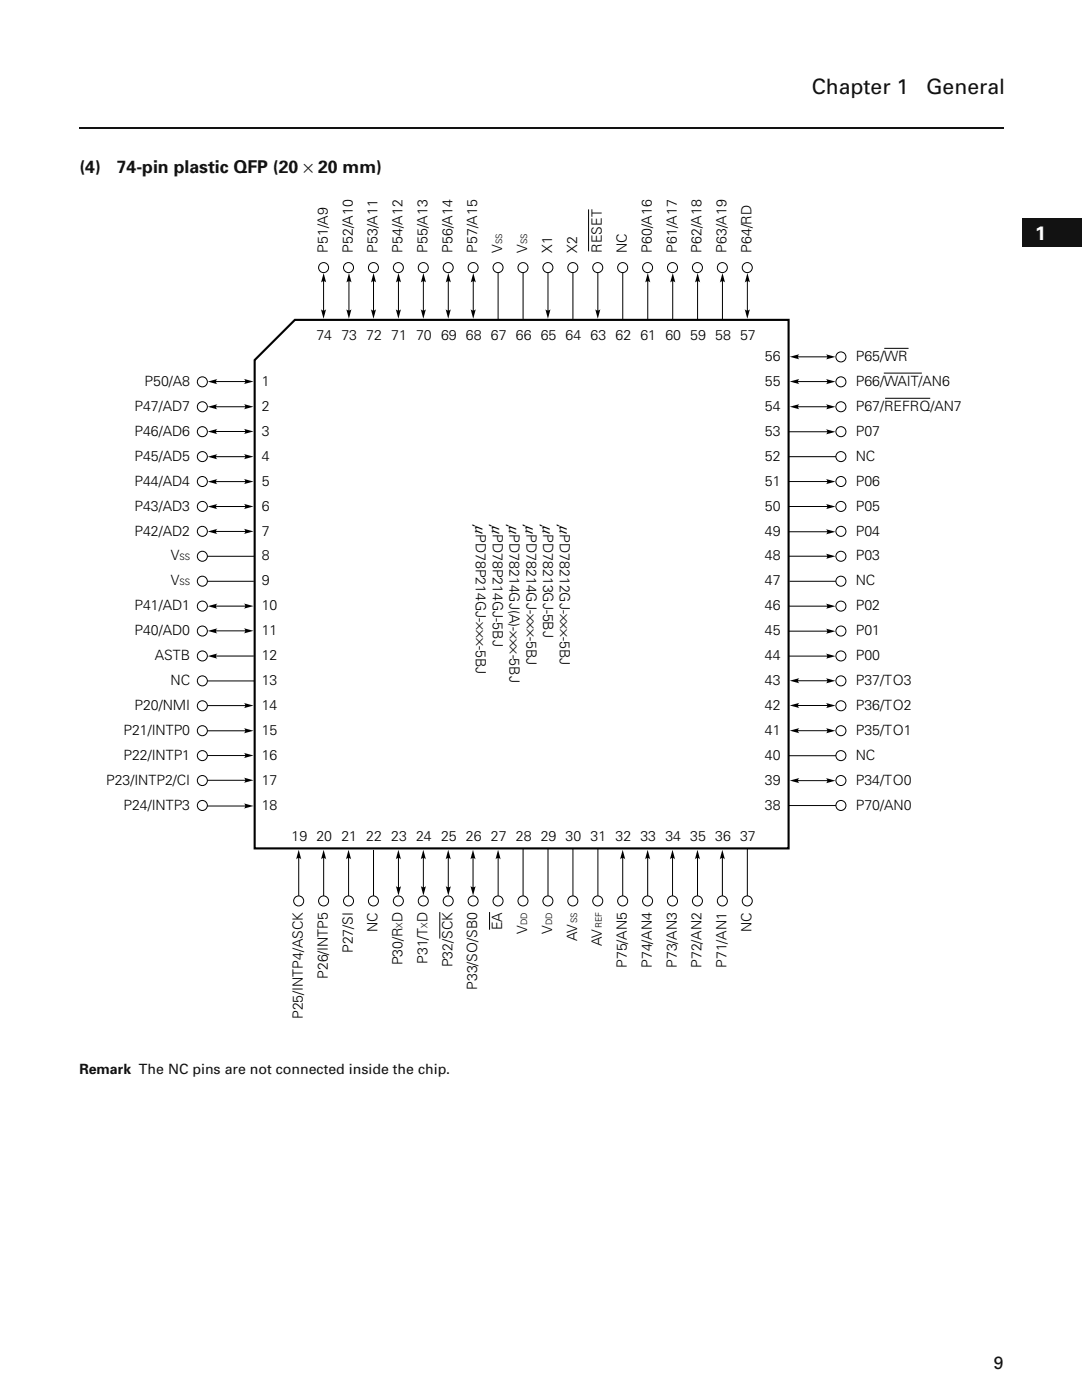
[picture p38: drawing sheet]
<svg xmlns="http://www.w3.org/2000/svg" width="216mm" height="279mm" viewBox="0 0 216 279" stroke-linecap="round" stroke-linejoin="round" font-family="sans-serif">
<defs><g id="words">
<g font-size="4.2" fill="#231f20">
<text x="162" y="18.7">Chapter 1</text>
<text x="184.8" y="18.7">General</text>
</g>
<text font-size="3.9" fill="#fff" x="206.6" y="47.9">1</text>
<g font-size="3.5" fill="#231f20">
<text x="15.8" y="34.5">(4)</text>
<text x="23.3" y="34.5">74-pin plastic QFP (20 × 20 mm)</text>
<text x="198.3" y="273.2">9</text>
</g>
<g font-size="3">
<text x="94.9" y="104.8" transform="rotate(90 94.9 104.8)">µPD78P214GJ-×××-5BJ</text>
<text x="98.2" y="104.8" transform="rotate(90 98.2 104.8)">µPD78P214GJ-5BJ</text>
<text x="101.6" y="104.8" transform="rotate(90 101.6 104.8)">µPD78214GJ(A)-×××-5BJ</text>
<text x="104.9" y="104.8" transform="rotate(90 104.9 104.8)">µPD78214GJ-×××-5BJ</text>
<text x="108.3" y="104.8" transform="rotate(90 108.3 104.8)">µPD78213GJ-5BJ</text>
<text x="111.7" y="104.8" transform="rotate(90 111.7 104.8)">µPD78212GJ-×××-5BJ</text>
</g>
<g font-size="2.8">
<text x="65.4" y="50.5" transform="rotate(-90 65.4 50.5)">P51/A9</text>
<text x="70.4" y="50.5" transform="rotate(-90 70.4 50.5)">P52/A10</text>
<text x="75.4" y="50.5" transform="rotate(-90 75.4 50.5)">P53/A11</text>
<text x="80.3" y="50.5" transform="rotate(-90 80.3 50.5)">P54/A12</text>
<text x="85.3" y="50.5" transform="rotate(-90 85.3 50.5)">P55/A13</text>
<text x="90.3" y="50.5" transform="rotate(-90 90.3 50.5)">P56/A14</text>
<text x="95.2" y="50.5" transform="rotate(-90 95.2 50.5)">P57/A15</text>
<text x="100.2" y="50.5" transform="rotate(-90 100.2 50.5)">V</text>
<text x="105.2" y="50.5" transform="rotate(-90 105.2 50.5)">V</text>
<text x="110.2" y="50.5" transform="rotate(-90 110.2 50.5)">X1</text>
<text x="115.1" y="50.5" transform="rotate(-90 115.1 50.5)">X2</text>
<text x="120.1" y="50.5" transform="rotate(-90 120.1 50.5)">RESET</text>
<text x="125.1" y="50.5" transform="rotate(-90 125.1 50.5)">NC</text>
<text x="130.1" y="50.5" transform="rotate(-90 130.1 50.5)">P60/A16</text>
<text x="135" y="50.5" transform="rotate(-90 135 50.5)">P61/A17</text>
<text x="140" y="50.5" transform="rotate(-90 140 50.5)">P62/A18</text>
<text x="145" y="50.5" transform="rotate(-90 145 50.5)">P63/A19</text>
<text x="149.9" y="50.5" transform="rotate(-90 149.9 50.5)">P64/RD</text>
<text x="63.1" y="67.9">74 73 72 71 70 69 68 67 66 65 64 63 62 61 60 59 58 57</text>
<text x="28.9" y="77">P50/A8</text>
<text x="52.2" y="77">1</text>
<text x="152.6" y="72.1">56</text>
<text x="152.6" y="77">55</text>
<text x="170.8" y="72.1">P65/WR</text>
<text x="170.8" y="77">P66/WAIT/AN6</text>
<text x="26.8" y="82">P47/AD7</text>
<text x="52.2" y="82">2</text>
<text x="152.6" y="82">54</text>
<text x="170.8" y="82">P67/REFRQ/AN7</text>
<text x="26.8" y="87">P46/AD6</text>
<text x="52.2" y="87">3</text>
<text x="152.6" y="87">53</text>
<text x="170.8" y="87">P07</text>
<text x="26.8" y="92">P45/AD5</text>
<text x="52.2" y="92">4</text>
<text x="152.6" y="92">52</text>
<text x="170.8" y="92">NC</text>
<text x="26.8" y="96.9">P44/AD4</text>
<text x="26.8" y="101.9">P43/AD3</text>
<text x="52.2" y="96.9">5</text>
<text x="52.2" y="101.9">6</text>
<text x="152.6" y="96.9">51</text>
<text x="152.6" y="101.9">50</text>
<text x="170.8" y="96.9">P06</text>
<text x="170.8" y="101.9">P05</text>
<text x="26.8" y="106.9">P42/AD2</text>
<text x="52.2" y="106.9">7</text>
<text x="152.6" y="106.9">49</text>
<text x="170.8" y="106.9">P04</text>
<text x="34.1" y="111.9">V</text>
<text x="52.2" y="111.9">8</text>
<text x="152.6" y="111.9">48</text>
<text x="170.8" y="111.9">P03</text>
<text x="34.1" y="116.8">V</text>
<text x="52.2" y="116.8">9</text>
<text x="152.6" y="116.8">47</text>
<text x="170.8" y="116.8">NC</text>
<text x="26.8" y="121.8">P41/AD1</text>
<text x="52.2" y="121.8">10</text>
<text x="152.6" y="121.8">46</text>
<text x="170.8" y="121.8">P02</text>
<text x="26.8" y="126.8">P40/AD0</text>
<text x="30.9" y="131.7">ASTB</text>
<text x="52.2" y="126.8">11</text>
<text x="52.2" y="131.7">12</text>
<text x="152.6" y="126.8">45</text>
<text x="152.6" y="131.7">44</text>
<text x="170.8" y="126.8">P01</text>
<text x="170.8" y="131.7">P00</text>
<text x="34" y="136.7">NC</text>
<text x="52.2" y="136.7">13</text>
<text x="152.6" y="136.7">43</text>
<text x="170.8" y="136.7">P37/TO3</text>
<text x="26.8" y="141.7">P20/NMI</text>
<text x="52.2" y="141.7">14</text>
<text x="152.6" y="141.7">42</text>
<text x="170.8" y="141.7">P36/TO2</text>
<text x="24.6" y="146.7">P21/INTP0</text>
<text x="52.2" y="146.7">15</text>
<text x="152.6" y="146.7">41</text>
<text x="170.8" y="146.7">P35/TO1</text>
<text x="24.6" y="151.6">P22/INTP1</text>
<text x="52.2" y="151.6">16</text>
<text x="152.6" y="151.6">40</text>
<text x="170.8" y="151.6">NC</text>
<text x="21.2" y="156.6">P23/INTP2/CI</text>
<text x="24.6" y="161.6">P24/INTP3</text>
<text x="52.2" y="156.6">17</text>
<text x="52.2" y="161.6">18</text>
<text x="152.6" y="156.6">39</text>
<text x="152.6" y="161.6">38</text>
<text x="170.8" y="156.6">P34/TO0</text>
<text x="170.8" y="161.6">P70/AN0</text>
<text x="58.2" y="167.8">19 20 21 22 23 24 25 26 27 28 29 30 31 32 33 34 35 36 37</text>
<text x="75.4" y="186" transform="rotate(-90 75.4 186)">NC</text>
<text x="100.2" y="185.6" transform="rotate(-90 100.2 185.6)">EA</text>
<text x="149.9" y="186" transform="rotate(-90 149.9 186)">NC</text>
<text x="70.4" y="190.2" transform="rotate(-90 70.4 190.2)">P27/SI</text>
<text x="105.2" y="186.3" transform="rotate(-90 105.2 186.3)">V</text>
<text x="110.2" y="186.3" transform="rotate(-90 110.2 186.3)">V</text>
<text x="115.1" y="187.8" transform="rotate(-90 115.1 187.8)">AV</text>
<text x="120.1" y="188.9" transform="rotate(-90 120.1 188.9)">AV</text>
<text x="65.4" y="195.4" transform="rotate(-90 65.4 195.4)">P26/INTP5</text>
<text x="80.3" y="192.7" transform="rotate(-90 80.3 192.7)">P30/R D</text>
<text x="85.3" y="192.4" transform="rotate(-90 85.3 192.4)">P31/T D</text>
<text x="90.3" y="193" transform="rotate(-90 90.3 193)">P32/SCK</text>
<text x="95.2" y="197.6" transform="rotate(-90 95.2 197.6)">P33/SO/SB0</text>
<text x="125.1" y="193.2" transform="rotate(-90 125.1 193.2)">P75/AN5</text>
<text x="130.1" y="193.2" transform="rotate(-90 130.1 193.2)">P74/AN4</text>
<text x="135" y="193.2" transform="rotate(-90 135 193.2)">P73/AN3</text>
<text x="140" y="193.2" transform="rotate(-90 140 193.2)">P72/AN2</text>
<text x="145" y="193.2" transform="rotate(-90 145 193.2)">P71/AN1</text>
<text x="60.4" y="203.4" transform="rotate(-90 60.4 203.4)">P25/INTP4/ASCK</text>
</g>
<text font-size="2.8" fill="#231f20" x="15.8" y="214.3">Remark The NC pins are not connected inside the chip.</text>
<g font-size="1.8">
<text x="100.2" y="48.7" transform="rotate(-90 100.2 48.7)">SS</text>
<text x="105.2" y="48.7" transform="rotate(-90 105.2 48.7)">SS</text>
<text x="35.8" y="111.9">SS</text>
<text x="35.8" y="116.8">SS</text>
<text x="80.3" y="185.2" transform="rotate(-90 80.3 185.2)">X</text>
<text x="85.3" y="185.2" transform="rotate(-90 85.3 185.2)">X</text>
<text x="105.2" y="184.6" transform="rotate(-90 105.2 184.6)">DD</text>
<text x="110.2" y="184.6" transform="rotate(-90 110.2 184.6)">DD</text>
<text x="115.1" y="184.2" transform="rotate(-90 115.1 184.2)">SS</text>
<text x="120.1" y="185.3" transform="rotate(-90 120.1 185.3)">REF</text>
</g>
</g></defs>
<path d="M15.8 25.6h184.6" fill="none" stroke="#231f20" stroke-width=".32"/>
<path d="M203.9 43.6h12v5.7h-12z" fill-rule="evenodd" fill="#231f20"/>
<g fill="none" stroke="#000" stroke-width=".2">
<path d="M64.6 55.5v7.2M69.6 55.5v7.2M74.5 55.5v7.2M79.5 55.5v7.2M84.5 55.5v7.2M89.5 55.5v7.2M94.4 55.5v7.2M99.4 54.4v9.5M104.4 54.4v9.5M109.3 54.4v8.3M114.3 54.4v9.5M117.4 41.8v8.4"/>
<path d="M119.3 54.4v8.3M124.3 54.4v9.5M129.2 55.5v8.3M134.2 55.5v8.3M139.2 55.5v8.3M144.2 55.5v8.3M149.1 55.5v7.2M42.4 76.1h7.3M158.5 76.2h7.2M158.5 71.2h7.2M176.4 74.5h7.5M176.4 69.5h4.9"/>
<path d="M176.6 79.5h9M42.4 91.1h7.3M42.4 96.1h7.3M42.4 81.2h7.3M42.4 86.1h7.3M157.3 96.1h8.4M157.4 86.2h8.3M157.4 91.1h9.4M158.5 81.2h7.2M41.4 116h9.3M41.4 111h9.4M42.4 101.1h7.3"/>
<path d="M42.4 106.1h7.3M157.3 101.1h8.4M157.3 106.1h8.4M157.3 111h8.4M157.5 116h9.3M41.4 135.9h9.4M42.4 130.9h8.3M42.4 121h7.3M42.4 125.9h7.3M157.3 130.9h8.4M157.3 121h8.4M157.3 126h8.4"/>
<path d="M158.5 135.9h7.2M41.4 150.8h8.3M41.4 145.8h8.3M41.4 140.8h8.3M41.4 155.7h8.3M157.4 150.8h9.4M158.5 155.8h7.2M158.5 145.8h7.2M158.5 140.8h7.2M41.4 160.9h8.3M59.6 170.5v8.3M64.6 170.5v8.3"/>
<path d="M69.6 170.5v8.3M74.5 169.6v9.2M79.5 170.5v7.2M84.5 170.5v7.2M89.5 170.5v7.2M94.4 170.5v7.2M99.4 170.5v8.3M104.4 169.4v9.4M109.3 169.4v9.4M114.3 169.4v9.4M119.3 169.4v9.4M124.3 170.5v8.3"/>
<path d="M129.2 170.5v8.3M134.2 170.5v8.3M139.2 170.5v8.3M144.1 170.5v8.3M149.1 169.4v9.4M157.4 160.8h9.4M87.8 182v5.3M97.7 182v3.5"/>
<circle cx="64.6" cy="53.4" r="1"/>
<circle cx="69.5" cy="53.4" r="1"/>
<circle cx="74.5" cy="53.4" r="1"/>
<circle cx="79.5" cy="53.4" r="1"/>
<circle cx="84.5" cy="53.4" r="1"/>
<circle cx="89.4" cy="53.4" r="1"/>
<circle cx="94.4" cy="53.4" r="1"/>
<circle cx="99.4" cy="53.4" r="1"/>
<circle cx="104.4" cy="53.4" r="1"/>
<circle cx="109.3" cy="53.4" r="1"/>
<circle cx="114.3" cy="53.4" r="1"/>
<circle cx="119.3" cy="53.4" r="1"/>
<circle cx="124.2" cy="53.4" r="1"/>
<circle cx="129.2" cy="53.4" r="1"/>
<circle cx="134.2" cy="53.4" r="1"/>
<circle cx="139.2" cy="53.4" r="1"/>
<circle cx="144.1" cy="53.4" r="1"/>
<circle cx="149.1" cy="53.4" r="1"/>
<circle cx="40.4" cy="76.2" r="1"/>
<circle cx="167.8" cy="76.2" r="1"/>
<circle cx="167.8" cy="71.2" r="1"/>
<circle cx="40.4" cy="86.2" r="1"/>
<circle cx="40.4" cy="91.1" r="1"/>
<circle cx="40.4" cy="96.1" r="1"/>
<circle cx="40.4" cy="81.2" r="1"/>
<circle cx="167.8" cy="81.2" r="1"/>
<circle cx="167.8" cy="96.1" r="1"/>
<circle cx="167.8" cy="91.1" r="1"/>
<circle cx="167.8" cy="86.2" r="1"/>
<circle cx="40.4" cy="101.1" r="1"/>
<circle cx="40.4" cy="106" r="1"/>
<circle cx="40.4" cy="111" r="1"/>
<circle cx="40.4" cy="116" r="1"/>
<circle cx="167.8" cy="116" r="1"/>
<circle cx="167.8" cy="111" r="1"/>
<circle cx="167.8" cy="106" r="1"/>
<circle cx="167.8" cy="101.1" r="1"/>
<circle cx="40.4" cy="135.9" r="1"/>
<circle cx="40.4" cy="121" r="1"/>
<circle cx="40.4" cy="125.9" r="1"/>
<circle cx="40.4" cy="130.9" r="1"/>
<circle cx="167.8" cy="130.9" r="1"/>
<circle cx="167.8" cy="125.9" r="1"/>
<circle cx="167.8" cy="121" r="1"/>
<circle cx="167.8" cy="135.9" r="1"/>
<circle cx="40.4" cy="150.8" r="1"/>
<circle cx="40.4" cy="145.8" r="1"/>
<circle cx="40.4" cy="155.8" r="1"/>
<circle cx="40.4" cy="140.9" r="1"/>
<circle cx="167.8" cy="140.9" r="1"/>
<circle cx="167.8" cy="155.8" r="1"/>
<circle cx="167.8" cy="145.8" r="1"/>
<circle cx="167.8" cy="150.8" r="1"/>
<circle cx="40.4" cy="160.7" r="1"/>
<circle cx="59.6" cy="179.8" r="1"/>
<circle cx="64.6" cy="179.8" r="1"/>
<circle cx="69.5" cy="179.8" r="1"/>
<circle cx="74.5" cy="179.8" r="1"/>
<circle cx="79.5" cy="179.8" r="1"/>
<circle cx="84.5" cy="179.8" r="1"/>
<circle cx="89.4" cy="179.8" r="1"/>
<circle cx="94.4" cy="179.8" r="1"/>
<circle cx="99.4" cy="179.8" r="1"/>
<circle cx="104.4" cy="179.8" r="1"/>
<circle cx="109.3" cy="179.8" r="1"/>
<circle cx="114.3" cy="179.8" r="1"/>
<circle cx="119.3" cy="179.8" r="1"/>
<circle cx="124.2" cy="179.8" r="1"/>
<circle cx="129.2" cy="179.8" r="1"/>
<circle cx="134.2" cy="179.8" r="1"/>
<circle cx="139.2" cy="179.8" r="1"/>
<circle cx="144.1" cy="179.8" r="1"/>
<circle cx="149.1" cy="179.8" r="1"/>
<circle cx="167.8" cy="160.7" r="1"/>
</g>
<g fill="#000">
<path d="M64.6 54.5l.5 2a.59 .59 0 0 0-.5-.4 .59 .59 0 0 0-.6 .4zM69.6 54.5l.6 2a.59 .59 0 0 0-.6-.4 .59 .59 0 0 0-.5 .4zM74.5 54.5l.6 2a.59 .59 0 0 0-.6-.4 .59 .59 0 0 0-.5 .4zM79.5 54.5l.5 2a.59 .59 0 0 0-.5-.4 .59 .59 0 0 0-.5 .4zM84.5 54.5l.5 2a.59 .59 0 0 0-.5-.4 .59 .59 0 0 0-.5 .4zM89.5 54.5l.5 2a.59 .59 0 0 0-.5-.4 .59 .59 0 0 0-.6 .4zM94.4 54.5l.6 2a.59 .59 0 0 0-.6-.4 .59 .59 0 0 0-.5 .4zM129.3 54.5l.5 2a.59 .59 0 0 0-.5-.4 .59 .59 0 0 0-.6 .4zM134.2 54.5l.6 2a.59 .59 0 0 0-.6-.4 .59 .59 0 0 0-.5 .4zM139.2 54.5l.5 2a.59 .59 0 0 0-.5-.4 .59 .59 0 0 0-.5 .4zM144.2 54.5l.5 2a.59 .59 0 0 0-.5-.4 .59 .59 0 0 0-.6 .4zM149.1 54.5l.6 2a.59 .59 0 0 0-.6-.4 .59 .59 0 0 0-.5 .4z"/>
<path d="M41.5 76.2l1.9-.6a.59 .59 0 0 0-.3 .6 .59 .59 0 0 0 .3 .5zM48.6 75.6l2 .5-2 .6a.6 .6 0 0 0 .3-.6 .6 .6 0 0 0-.3-.5zM64 61.6a.6 .6 0 0 0 .6 .4 .6 .6 0 0 0 .5-.4l-.5 2zM69.1 61.6a.59 .59 0 0 0 .5 .4 .59 .59 0 0 0 .5-.4l-.5 2zM74 61.6a.6 .6 0 0 0 .5 .4 .6 .6 0 0 0 .6-.4l-.6 2zM79 61.6a.59 .59 0 0 0 .5 .4 .59 .59 0 0 0 .5-.4l-.5 2zM83.9 61.6a.6 .6 0 0 0 .6 .4 .6 .6 0 0 0 .5-.4l-.5 2zM88.9 61.6a.6 .6 0 0 0 .5 .4 .6 .6 0 0 0 .6-.4l-.6 2zM93.9 61.6a.6 .6 0 0 0 .5 .4 .6 .6 0 0 0 .6-.4l-.6 2zM108.8 61.6a.6 .6 0 0 0 .5 .4 .6 .6 0 0 0 .6-.4l-.6 2zM118.7 61.6a.6 .6 0 0 0 .6 .4 .6 .6 0 0 0 .5-.4l-.5 2zM148.6 61.6a.6 .6 0 0 0 .5 .4 .6 .6 0 0 0 .6-.4l-.6 2z"/>
<path d="M157.6 76.1l2-.5a.6 .6 0 0 0-.4 .5 .6 .6 0 0 0 .4 .6zM157.6 71.2l2-.5a.6 .6 0 0 0-.4 .5 .6 .6 0 0 0 .4 .5zM164.7 75.6l2 .6-2 .5a.59 .59 0 0 0 .4-.5 .59 .59 0 0 0-.4-.6zM164.7 70.7l2 .5-2 .6a.59 .59 0 0 0 .4-.6 .59 .59 0 0 0-.4-.5zM41.5 91.2l1.9-.6a.59 .59 0 0 0-.3 .6 .59 .59 0 0 0 .3 .5zM41.5 96.1l1.9-.5a.59 .59 0 0 0-.3 .5 .59 .59 0 0 0 .3 .6zM41.5 81.2l1.9-.5a.59 .59 0 0 0-.3 .5 .59 .59 0 0 0 .3 .5zM41.5 86.1l1.9-.5a.59 .59 0 0 0-.3 .5 .59 .59 0 0 0 .3 .6zM48.6 90.6l2 .5-2 .6a.6 .6 0 0 0 .3-.6 .6 .6 0 0 0-.3-.5zM48.6 95.6l2 .5-2 .5a.6 .6 0 0 0 .3-.5 .6 .6 0 0 0-.3-.5zM48.6 80.6l2 .6-2 .5a.6 .6 0 0 0 .3-.5 .6 .6 0 0 0-.3-.6zM48.6 85.6l2 .5-2 .5a.6 .6 0 0 0 .3-.5 .6 .6 0 0 0-.3-.5z"/>
<path d="M157.6 81.2l2-.6a.6 .6 0 0 0-.4 .6 .6 .6 0 0 0 .4 .5zM164.7 85.6l2 .6-2 .5a.59 .59 0 0 0 .4-.5 .59 .59 0 0 0-.4-.6zM164.7 95.6l2 .5-2 .5a.59 .59 0 0 0 .4-.5 .59 .59 0 0 0-.4-.5zM164.7 80.7l2 .5-2 .5a.59 .59 0 0 0 .4-.5 .59 .59 0 0 0-.4-.5zM41.5 101.1l1.9-.5a.59 .59 0 0 0-.3 .5 .59 .59 0 0 0 .3 .5zM41.5 106.1l1.9-.6a.59 .59 0 0 0-.3 .6 .59 .59 0 0 0 .3 .5zM48.6 100.5l2 .6-2 .5a.6 .6 0 0 0 .3-.5 .6 .6 0 0 0-.3-.6zM48.6 105.5l2 .6-2 .5a.6 .6 0 0 0 .3-.5 .6 .6 0 0 0-.3-.6zM164.7 100.6l2 .5-2 .5a.59 .59 0 0 0 .4-.5 .59 .59 0 0 0-.4-.5zM164.7 105.6l2 .5-2 .6a.59 .59 0 0 0 .4-.6 .59 .59 0 0 0-.4-.5zM164.7 110.5l2 .5-2 .5a.59 .59 0 0 0 .4-.5 .59 .59 0 0 0-.4-.5zM41.5 130.9l1.9-.5a.59 .59 0 0 0-.3 .5 .59 .59 0 0 0 .3 .6z"/>
<path d="M41.5 121l1.9-.6a.59 .59 0 0 0-.3 .6 .59 .59 0 0 0 .3 .5zM41.5 125.9l1.9-.5a.59 .59 0 0 0-.3 .5 .59 .59 0 0 0 .3 .5zM48.6 120.4l2 .6-2 .5a.6 .6 0 0 0 .3-.5 .6 .6 0 0 0-.3-.6zM48.6 125.4l2 .5-2 .5a.6 .6 0 0 0 .3-.5 .6 .6 0 0 0-.3-.5zM157.6 135.9l2-.6a.6 .6 0 0 0-.4 .5 .6 .6 0 0 0 .4 .6zM164.7 135.3l2 .6-2 .5a.59 .59 0 0 0 .4-.5 .59 .59 0 0 0-.4-.6zM164.7 120.4l2 .6-2 .5a.59 .59 0 0 0 .4-.5 .59 .59 0 0 0-.4-.6zM164.7 125.4l2 .6-2 .5a.59 .59 0 0 0 .4-.5 .59 .59 0 0 0-.4-.6zM164.7 130.4l2 .5-2 .6a.59 .59 0 0 0 .4-.6 .59 .59 0 0 0-.4-.5zM48.6 145.3l2 .5-2 .6a.6 .6 0 0 0 .3-.6 .6 .6 0 0 0-.3-.5zM48.6 140.3l2 .5-2 .5a.6 .6 0 0 0 .3-.5 .6 .6 0 0 0-.3-.5zM48.6 150.2l2 .6-2 .5a.6 .6 0 0 0 .3-.5 .6 .6 0 0 0-.3-.6z"/>
<path d="M48.6 155.2l2 .5-2 .5a.6 .6 0 0 0 .3-.5 .6 .6 0 0 0-.3-.5zM157.6 155.8l2-.6a.6 .6 0 0 0-.4 .6 .6 .6 0 0 0 .4 .5zM157.6 145.8l2-.5a.6 .6 0 0 0-.4 .5 .6 .6 0 0 0 .4 .5zM157.6 140.8l2-.5a.6 .6 0 0 0-.4 .5 .6 .6 0 0 0 .4 .5zM164.7 155.3l2 .5-2 .5a.59 .59 0 0 0 .4-.5 .59 .59 0 0 0-.4-.5zM164.7 145.3l2 .5-2 .6a.59 .59 0 0 0 .4-.6 .59 .59 0 0 0-.4-.5zM164.7 140.3l2 .5-2 .5a.59 .59 0 0 0 .4-.5 .59 .59 0 0 0-.4-.5zM48.6 160.3l2 .6-2 .5a.6 .6 0 0 0 .3-.5 .6 .6 0 0 0-.3-.6zM59.6 169.6l.5 2a.6 .6 0 0 0-.5-.4 .6 .6 0 0 0-.5 .4zM64.6 169.6l.5 2a.6 .6 0 0 0-.5-.4 .6 .6 0 0 0-.6 .4zM69.5 169.6l.6 2a.6 .6 0 0 0-.6-.4 .6 .6 0 0 0-.5 .4zM79.5 169.6l.5 2a.6 .6 0 0 0-.5-.4 .6 .6 0 0 0-.5 .4z"/>
<path d="M79 176.7a.59 .59 0 0 0 .5 .4 .59 .59 0 0 0 .5-.4l-.5 2zM84.5 169.6l.5 2a.6 .6 0 0 0-.5-.4 .6 .6 0 0 0-.6 .4zM84 176.7a.59 .59 0 0 0 .5 .4 .59 .59 0 0 0 .5-.4l-.5 2zM89.4 169.6l.6 2a.6 .6 0 0 0-.6-.4 .6 .6 0 0 0-.5 .4zM88.9 176.7a.59 .59 0 0 0 .6 .4 .59 .59 0 0 0 .5-.4l-.5 2zM94.4 169.6l.5 2a.6 .6 0 0 0-.5-.4 .6 .6 0 0 0-.6 .4zM93.9 176.7a.59 .59 0 0 0 .5 .4 .59 .59 0 0 0 .5-.4l-.5 2zM99.4 169.6l.5 2a.6 .6 0 0 0-.5-.4 .6 .6 0 0 0-.5 .4zM124.2 169.6l.6 2a.6 .6 0 0 0-.6-.4 .6 .6 0 0 0-.5 .4zM129.2 169.6l.6 2a.6 .6 0 0 0-.6-.4 .6 .6 0 0 0-.5 .4zM134.2 169.6l.5 2a.6 .6 0 0 0-.5-.4 .6 .6 0 0 0-.5 .4zM139.2 169.6l.5 2a.6 .6 0 0 0-.5-.4 .6 .6 0 0 0-.6 .4z"/>
<path d="M144.1 169.6l.6 2a.6 .6 0 0 0-.6-.4 .6 .6 0 0 0-.5 .4z"/>
</g>
<path d="M50.8 71.9l8-8.1h98.6v105.5h-106.6z" fill="none" stroke="#000" stroke-width=".42"/>
<use href="#words"/>
</svg>
